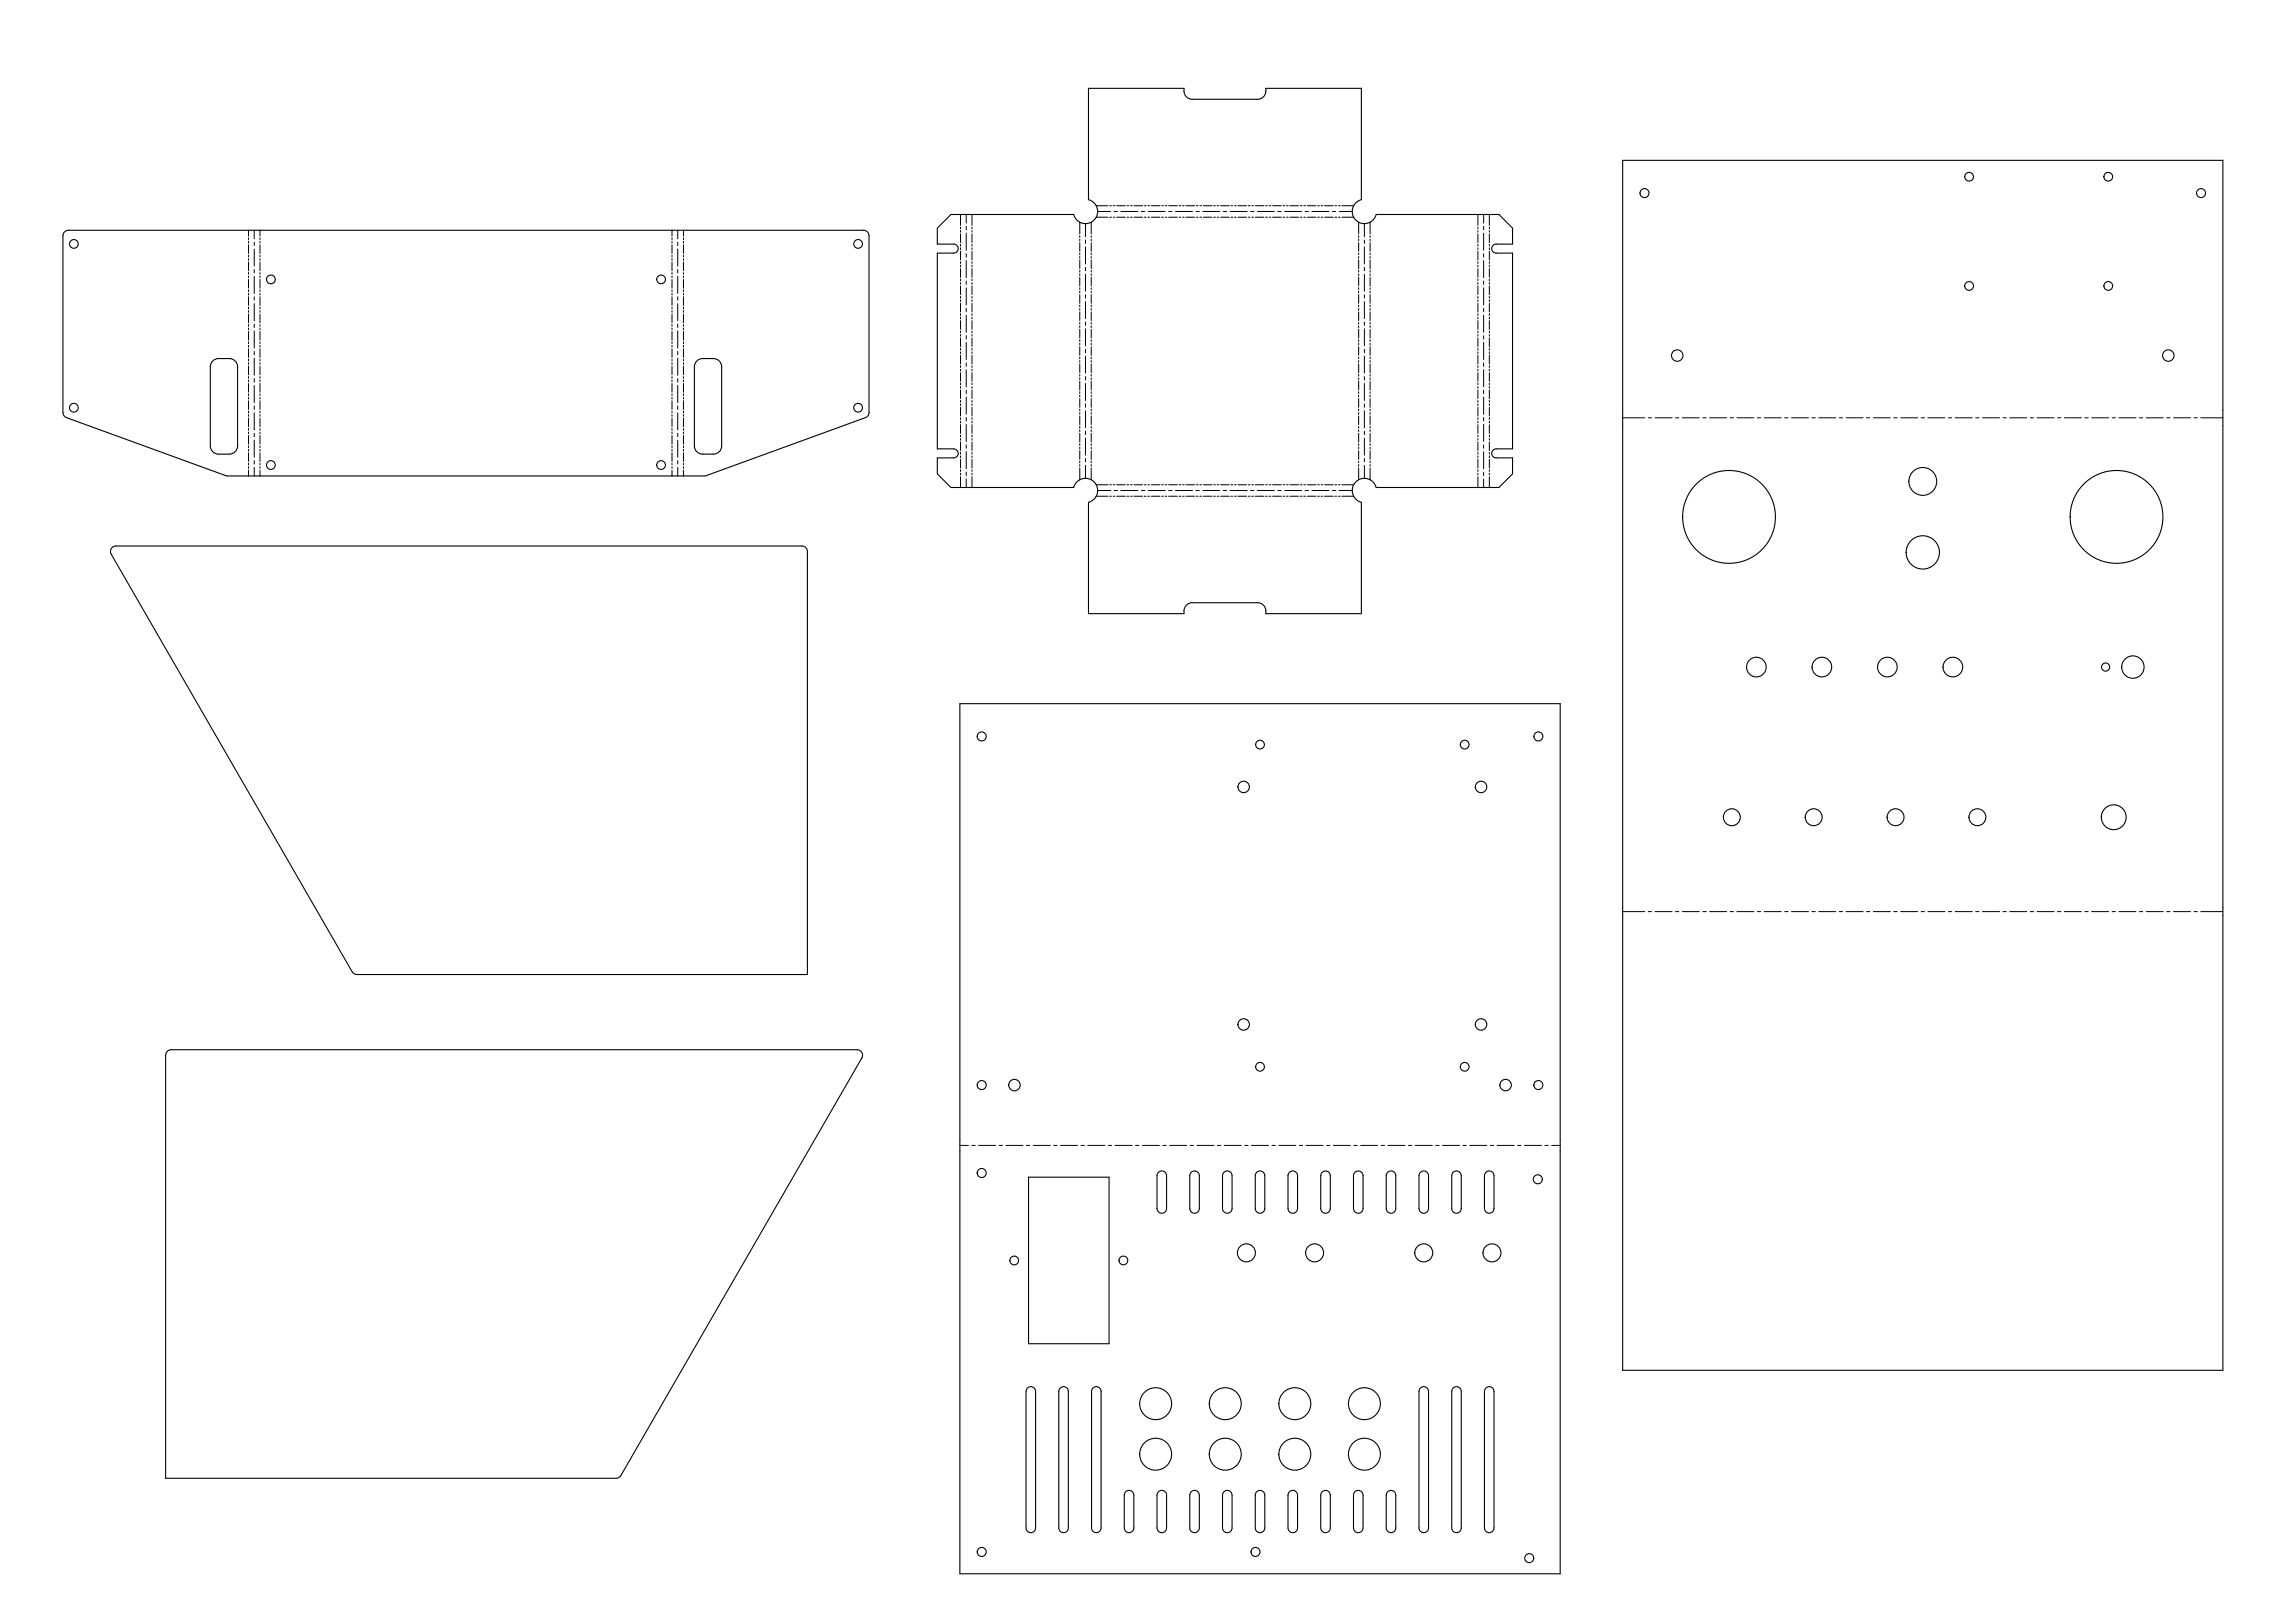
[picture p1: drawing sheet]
<svg xmlns="http://www.w3.org/2000/svg" width="841mm" height="594mm" viewBox="0 0 841 594" stroke-linecap="round" stroke-linejoin="round" font-family="sans-serif">
<g fill="none" stroke="#000" stroke-width=".4">
<path d="M594.6 58.7h220v443.2h-220zM348.5 78.6h45a4.5 4.5 0 0 0 7.4 2 4.5 4.5 0 0 0-2-7.5v-40.7h35a3.2 3.2 0 0 0 3 4h24a3.2 3.2 0 0 0 3-4h35v40.7a4.5 4.5 0 0 0-2.1 7.5 4.5 4.5 0 0 0 7.5-2h45l5 5v5.8h-6a1.65 1.65 0 0 0-1.7 1.7 1.65 1.65 0 0 0 1.7 1.6h6v71.7h-6a1.65 1.65 0 0 0-1.7 1.7 1.65 1.65 0 0 0 1.7 1.6h6v5.9l-5 5h-45a4.5 4.5 0 0 0-7.5-2.1 4.5 4.5 0 0 0 2.1 7.5v40.8h-35a3.2 3.2 0 0 0-3-4h-24a3.2 3.2 0 0 0-3 4h-35v-40.8a4.5 4.5 0 0 0 2-7.5 4.5 4.5 0 0 0-7.4 2.1h-45l-5-5v-5.9h6a1.65 1.65 0 0 0 1.6-1.6 1.65 1.65 0 0 0-1.6-1.7h-6v-71.7h6a1.65 1.65 0 0 0 1.6-1.6 1.65 1.65 0 0 0-1.6-1.7h-6v-5.8zM23.7 84.9l1.4-.6 291.9 .1 1.2 .9 .3 1-.1 65.3-.5 .8-.8 .6-58.6 21.3h-175.4l-58.7-21.3-1.1-1-.2-.9v-64.8zM78.2 132l1.9-.7h4a3 3 0 0 1 3 3v29a3 3 0 0 1-3 3h-4a3 3 0 0 1-3-3v-29a2.99 2.99 0 0 1 1.1-2.3zM255.6 132l1.9-.7h4a3 3 0 0 1 3 3v29a3 3 0 0 1-3 3h-4a3 3 0 0 1-3-3v-29a2.99 2.99 0 0 1 1.1-2.3zM41.1 200.6l1.4-.6h251.4l1 .3 .7 .7 .3 1v154.9h-165.1l-1.2-.3-88.8-153.6-.3-1zM351.8 257.7h219.9v318.7h-219.9zM61.3 385.1l1.4-.6h251.4a2 2 0 0 1 1.7 3l-88.8 153.6-1.2 .3h-165.1v-154.9zM376.9 431.2h29.5v61h-29.5zM424.5 429.4a1.75 1.75 0 0 1 1.9-.4 1.75 1.75 0 0 1 1.1 1.6v12a1.75 1.75 0 0 1-1.7 1.8 1.75 1.75 0 0 1-1.8-1.8v-12zM436.5 429.4a1.75 1.75 0 0 1 1.9-.4 1.75 1.75 0 0 1 1.1 1.6v12a1.75 1.75 0 0 1-1.7 1.8 1.75 1.75 0 0 1-1.8-1.8v-12zM448.5 429.4a1.75 1.75 0 0 1 1.9-.4 1.75 1.75 0 0 1 1.1 1.6v12a1.75 1.75 0 0 1-1.7 1.8 1.75 1.75 0 0 1-1.8-1.8v-12z"/>
<path d="M460.5 429.4a1.75 1.75 0 0 1 1.9-.4 1.75 1.75 0 0 1 1.1 1.6v12a1.75 1.75 0 0 1-1.7 1.8 1.75 1.75 0 0 1-1.8-1.8v-12zM472.5 429.4a1.75 1.75 0 0 1 1.9-.4 1.75 1.75 0 0 1 1.1 1.6v12a1.75 1.75 0 0 1-1.8 1.8 1.75 1.75 0 0 1-1.7-1.8v-12zM484.5 429.4a1.75 1.75 0 0 1 1.9-.4 1.75 1.75 0 0 1 1.1 1.6v12a1.75 1.75 0 0 1-1.8 1.8 1.75 1.75 0 0 1-1.7-1.8v-12zM496.5 429.4a1.75 1.75 0 0 1 1.9-.4 1.75 1.75 0 0 1 1.1 1.6v12a1.75 1.75 0 0 1-1.8 1.8 1.75 1.75 0 0 1-1.7-1.8v-12zM508.5 429.4a1.75 1.75 0 0 1 1.9-.4 1.75 1.75 0 0 1 1.1 1.6v12a1.75 1.75 0 0 1-1.8 1.8 1.75 1.75 0 0 1-1.7-1.8v-12zM520.5 429.4a1.75 1.75 0 0 1 1.9-.4 1.75 1.75 0 0 1 1.1 1.6v12a1.75 1.75 0 0 1-1.8 1.8 1.75 1.75 0 0 1-1.7-1.8v-12zM532.5 429.4a1.75 1.75 0 0 1 1.9-.4 1.75 1.75 0 0 1 1.1 1.6v12a1.75 1.75 0 0 1-1.8 1.8 1.75 1.75 0 0 1-1.7-1.8v-12zM544.5 429.4a1.75 1.75 0 0 1 1.9-.4 1.75 1.75 0 0 1 1.1 1.6v12a1.75 1.75 0 0 1-1.8 1.8 1.75 1.75 0 0 1-1.7-1.8v-12zM376.5 508.4a1.75 1.75 0 0 1 1.9-.4 1.75 1.75 0 0 1 1.1 1.6v50a1.75 1.75 0 0 1-1.7 1.8 1.75 1.75 0 0 1-1.8-1.8v-50zM388.5 508.4a1.75 1.75 0 0 1 1.9-.4 1.75 1.75 0 0 1 1.1 1.6v50a1.75 1.75 0 0 1-1.7 1.8 1.75 1.75 0 0 1-1.8-1.8v-50zM400.5 508.4a1.75 1.75 0 0 1 1.9-.4 1.75 1.75 0 0 1 1.1 1.6v50a1.75 1.75 0 0 1-1.7 1.8 1.75 1.75 0 0 1-1.8-1.8v-50zM520.5 508.4a1.75 1.75 0 0 1 1.9-.4 1.75 1.75 0 0 1 1.1 1.6v50a1.75 1.75 0 0 1-1.8 1.8 1.75 1.75 0 0 1-1.7-1.8v-50z"/>
<path d="M532.5 508.4a1.75 1.75 0 0 1 1.9-.4 1.75 1.75 0 0 1 1.1 1.6v50a1.75 1.75 0 0 1-1.8 1.8 1.75 1.75 0 0 1-1.7-1.8v-50zM544.5 508.4a1.75 1.75 0 0 1 1.9-.4 1.75 1.75 0 0 1 1.1 1.6v50a1.75 1.75 0 0 1-1.8 1.8 1.75 1.75 0 0 1-1.7-1.8v-50zM412.5 546.4a1.75 1.75 0 0 1 1.9-.4 1.75 1.75 0 0 1 1.1 1.6v12a1.75 1.75 0 0 1-1.7 1.8 1.75 1.75 0 0 1-1.8-1.8v-12zM424.5 546.4a1.75 1.75 0 0 1 1.9-.4 1.75 1.75 0 0 1 1.1 1.6v12a1.75 1.75 0 0 1-1.7 1.8 1.75 1.75 0 0 1-1.8-1.8v-12zM436.5 546.4a1.75 1.75 0 0 1 1.9-.4 1.75 1.75 0 0 1 1.1 1.6v12a1.75 1.75 0 0 1-1.7 1.8 1.75 1.75 0 0 1-1.8-1.8v-12zM448.5 546.4a1.75 1.75 0 0 1 1.9-.4 1.75 1.75 0 0 1 1.1 1.6v12a1.75 1.75 0 0 1-1.7 1.8 1.75 1.75 0 0 1-1.8-1.8v-12zM460.5 546.4a1.75 1.75 0 0 1 1.9-.4 1.75 1.75 0 0 1 1.1 1.6v12a1.75 1.75 0 0 1-1.7 1.8 1.75 1.75 0 0 1-1.8-1.8v-12zM472.5 546.4a1.75 1.75 0 0 1 1.9-.4 1.75 1.75 0 0 1 1.1 1.6v12a1.75 1.75 0 0 1-1.8 1.8 1.75 1.75 0 0 1-1.7-1.8v-12zM484.5 546.4a1.75 1.75 0 0 1 1.9-.4 1.75 1.75 0 0 1 1.1 1.6v12a1.75 1.75 0 0 1-1.8 1.8 1.75 1.75 0 0 1-1.7-1.8v-12zM496.5 546.4a1.75 1.75 0 0 1 1.9-.4 1.75 1.75 0 0 1 1.1 1.6v12a1.75 1.75 0 0 1-1.8 1.8 1.75 1.75 0 0 1-1.7-1.8v-12zM508.5 546.4a1.75 1.75 0 0 1 1.9-.4 1.75 1.75 0 0 1 1.1 1.6v12a1.75 1.75 0 0 1-1.8 1.8 1.75 1.75 0 0 1-1.7-1.8v-12z"/>
<circle cx="602.6" cy="70.7" r="1.65"/>
<circle cx="721.6" cy="64.7" r="1.6"/>
<circle cx="772.6" cy="64.7" r="1.6"/>
<circle cx="806.6" cy="70.7" r="1.65"/>
<circle cx="27.1" cy="89.3" r="1.6"/>
<circle cx="314.5" cy="89.3" r="1.6"/>
<circle cx="99.3" cy="102.3" r="1.6"/>
<circle cx="242.3" cy="102.3" r="1.6"/>
<circle cx="721.6" cy="104.7" r="1.6"/>
<circle cx="772.6" cy="104.7" r="1.6"/>
<circle cx="614.6" cy="130.2" r="2.1"/>
<circle cx="794.6" cy="130.2" r="2.1"/>
<circle cx="27.1" cy="149.3" r="1.6"/>
<circle cx="314.5" cy="149.3" r="1.6"/>
<circle cx="99.3" cy="170.3" r="1.6"/>
<circle cx="242.3" cy="170.3" r="1.6"/>
<circle cx="704.6" cy="176.3" r="5.1"/>
<circle cx="633.6" cy="189.3" r="17"/>
<circle cx="775.6" cy="189.3" r="17"/>
<circle cx="704.6" cy="202.3" r="6.1"/>
<circle cx="643.6" cy="244.3" r="3.6"/>
<circle cx="667.6" cy="244.3" r="3.6"/>
<circle cx="691.6" cy="244.3" r="3.6"/>
<circle cx="715.6" cy="244.3" r="3.6"/>
<circle cx="771.6" cy="244.3" r="1.5"/>
<circle cx="781.6" cy="244.3" r="4.1"/>
<circle cx="359.8" cy="269.7" r="1.65"/>
<circle cx="461.8" cy="272.7" r="1.6"/>
<circle cx="536.7" cy="272.7" r="1.6"/>
<circle cx="563.7" cy="269.7" r="1.65"/>
<circle cx="455.8" cy="288.2" r="2.1"/>
<circle cx="542.7" cy="288.2" r="2.1"/>
<circle cx="634.6" cy="299.3" r="3.1"/>
<circle cx="664.6" cy="299.3" r="3.1"/>
<circle cx="694.6" cy="299.3" r="3.1"/>
<circle cx="724.6" cy="299.3" r="3.1"/>
<circle cx="774.6" cy="299.3" r="4.6"/>
<circle cx="455.8" cy="375.2" r="2.1"/>
<circle cx="542.7" cy="375.2" r="2.1"/>
<circle cx="359.8" cy="397.4" r="1.65"/>
<circle cx="371.8" cy="397.4" r="2.1"/>
<circle cx="461.8" cy="390.7" r="1.6"/>
<circle cx="536.7" cy="390.7" r="1.6"/>
<circle cx="551.7" cy="397.4" r="2.1"/>
<circle cx="563.7" cy="397.4" r="1.65"/>
<circle cx="359.8" cy="429.6" r="1.65"/>
<circle cx="563.5" cy="431.9" r="1.65"/>
<circle cx="456.8" cy="458.9" r="3.3"/>
<circle cx="481.7" cy="458.9" r="3.3"/>
<circle cx="521.7" cy="458.9" r="3.3"/>
<circle cx="546.7" cy="458.9" r="3.3"/>
<circle cx="371.7" cy="461.7" r="1.6"/>
<circle cx="411.7" cy="461.7" r="1.6"/>
<circle cx="423.5" cy="514.1" r="5.9"/>
<circle cx="449" cy="514.1" r="5.9"/>
<circle cx="474.5" cy="514.1" r="5.9"/>
<circle cx="500" cy="514.1" r="5.9"/>
<circle cx="423.5" cy="532.6" r="5.9"/>
<circle cx="449" cy="532.6" r="5.9"/>
<circle cx="474.5" cy="532.6" r="5.9"/>
<circle cx="500" cy="532.6" r="5.9"/>
<circle cx="359.8" cy="568.4" r="1.65"/>
<circle cx="460.1" cy="568.4" r="1.65"/>
<circle cx="560.4" cy="570.7" r="1.65"/>
</g>
<g fill="none" stroke="#000" stroke-width=".37">
<path d="M402.2 77.5h4.8M408.3 77.5h1.2M410.8 77.5h6.2M418.3 77.5h1.2M420.8 77.5h6.2M428.3 77.5h1.2M430.8 77.5h6.2M438.3 77.5h1.2M440.8 77.5h6.2M448.3 77.5h1.2M450.8 77.5h6.2M458.3 77.5h1.2"/>
<path d="M460.8 77.5h6.2M468.3 77.5h1.2M470.8 77.5h6.2M478.3 77.5h1.2M480.8 77.5h6.2M488.3 77.5h1.2M490.8 77.5h4.7M93.2 84.3v3.2M93.2 88.7v1.3M93.2 91.2v6.3M93.2 98.7v1.3M248.4 84.3v3.2"/>
<path d="M248.4 88.7v1.3M248.4 91.2v6.3M248.4 98.7v1.3M397.8 81.9v4.8M397.8 87.9v1.3M397.8 90.4v6.3M397.8 97.9v1.3M500 81.9v4.8M500 87.9v1.3M500 90.4v6.3M500 97.9v1.3M93.2 101.2v6.3"/>
<path d="M93.2 108.7v1.3M93.2 111.2v6.3M93.2 118.7v1.3M248.4 101.2v6.3M248.4 108.7v1.3M248.4 111.2v6.3M248.4 118.7v1.3M397.8 100.4v6.3M397.8 107.9v1.3M397.8 110.4v6.3M397.8 117.9v1.3M500 100.4v6.3"/>
<path d="M500 107.9v1.3M500 110.4v6.3M500 117.9v1.3M93.2 121.2v6.3M93.2 128.7v1.3M93.2 131.2v6.3M93.2 138.7v1.3M248.4 121.2v6.3M248.4 128.7v1.3M248.4 131.2v6.3M248.4 138.7v1.3M397.8 120.4v6.3"/>
<path d="M397.8 127.9v1.3M397.8 130.4v6.3M397.8 137.9v1.3M500 120.4v6.3M500 127.9v1.3M500 130.4v6.3M500 137.9v1.3M93.2 141.2v6.3M93.2 148.7v1.3M93.2 151.2v6.3M93.2 158.7v1.3M248.4 141.2v6.3"/>
<path d="M248.4 148.7v1.3M248.4 151.2v6.3M248.4 158.7v1.3M397.8 140.4v6.3M397.8 147.9v1.3M397.8 150.4v6.3M397.8 157.9v1.3M500 140.4v6.3M500 147.9v1.3M500 150.4v6.3M500 157.9v1.3M594.6 153h8.1"/>
<path d="M604 153h1.2M606.5 153h6.2M614 153h1.2M616.5 153h6.2M624 153h1.2M626.5 153h6.2M634 153h1.2M636.5 153h6.2M644 153h1.2M646.5 153h6.2M654 153h1.2M656.5 153h6.2"/>
<path d="M664 153h1.2M666.5 153h6.2M674 153h1.2M676.5 153h6.2M684 153h1.2M686.5 153h6.2M694 153h1.2M696.5 153h6.2M704 153h1.2M706.5 153h6.2M714 153h1.2M716.5 153h6.2"/>
<path d="M724 153h1.2M726.5 153h6.2M734 153h1.2M736.5 153h6.2M744 153h1.2M746.5 153h6.2M754 153h1.2M756.5 153h6.2M764 153h1.2M766.5 153h6.2M774 153h1.2M776.5 153h6.2"/>
<path d="M784 153h1.2M786.5 153h6.2M794 153h1.2M796.5 153h6.2M804 153h1.2M806.5 153h8.1M93.2 161.2v6.3M93.2 168.7v1.3M93.2 171.2v3.1M248.4 161.2v6.3M248.4 168.7v1.3M248.4 171.2v3.1"/>
<path d="M397.8 160.4v6.3M397.8 167.9v1.3M397.8 170.4v4.8M402.2 179.7h4.8M408.3 179.7h1.2M410.8 179.7h6.2M418.3 179.7h1.2M420.8 179.7h6.2M428.3 179.7h1.2M430.8 179.7h6.2M438.3 179.7h1.2M440.8 179.7h6.2"/>
<path d="M448.3 179.7h1.2M450.8 179.7h6.2M458.3 179.7h1.2M460.8 179.7h6.2M468.3 179.7h1.2M470.8 179.7h6.2M478.3 179.7h1.2M480.8 179.7h6.2M488.3 179.7h1.2M490.8 179.7h4.7M500 160.4v6.3M500 167.9v1.3"/>
<path d="M500 170.4v4.8M594.6 333.9h8.1M604 333.9h1.2M606.5 333.9h6.2M614 333.9h1.2M616.5 333.9h6.2M624 333.9h1.2M626.5 333.9h6.2M634 333.9h1.2M636.5 333.9h6.2M644 333.9h1.2M646.5 333.9h6.2"/>
<path d="M654 333.9h1.2M656.5 333.9h6.2M664 333.9h1.2M666.5 333.9h6.2M674 333.9h1.2M676.5 333.9h6.2M684 333.9h1.2M686.5 333.9h6.2M694 333.9h1.2M696.5 333.9h6.2M704 333.9h1.2M706.5 333.9h6.2"/>
<path d="M714 333.9h1.2M716.5 333.9h6.2M724 333.9h1.2M726.5 333.9h6.2M734 333.9h1.2M736.5 333.9h6.2M744 333.9h1.2M746.5 333.9h6.2M754 333.9h1.2M756.5 333.9h6.2M764 333.9h1.2M766.5 333.9h6.2"/>
<path d="M774 333.9h1.2M776.5 333.9h6.2M784 333.9h1.2M786.5 333.9h6.2M794 333.9h1.2M796.5 333.9h6.2M804 333.9h1.2M806.5 333.9h8.1M351.8 419.5h3.1M356.1 419.5h1.3M358.6 419.5h6.3M366.1 419.5h1.3"/>
<path d="M368.6 419.5h6.3M376.1 419.5h1.3M378.6 419.5h6.3M386.1 419.5h1.3M388.6 419.5h6.3M396.1 419.5h1.3M398.6 419.5h6.3M406.1 419.5h1.3M408.6 419.5h6.3M416.1 419.5h1.3M418.6 419.5h6.3M426.1 419.5h1.3"/>
<path d="M428.6 419.5h6.3M436.1 419.5h1.3M438.6 419.5h6.3M446.1 419.5h1.3M448.6 419.5h6.3M456.1 419.5h1.3M458.6 419.5h6.3M466.1 419.5h1.3M468.6 419.5h6.3M476.1 419.5h1.3M478.6 419.5h6.3M486.1 419.5h1.3"/>
<path d="M488.6 419.5h6.3M496.1 419.5h1.3M498.6 419.5h6.3M506.1 419.5h1.3M508.6 419.5h6.3M516.1 419.5h1.3M518.6 419.5h6.3M526.1 419.5h1.3M528.6 419.5h6.3M536.1 419.5h1.3M538.6 419.5h6.3M546.1 419.5h1.3"/>
<path d="M548.6 419.5h6.3M556.1 419.5h1.3M558.6 419.5h6.3M566.1 419.5h1.3M568.6 419.5h3.1"/>
</g>
<g fill="none" stroke="#000" stroke-width=".37">
<path d="M354.1 78.6v3.1M543.7 78.6v3.1M354.1 82.9v1.3M354.1 85.4v6.3M354.1 92.9v1.3M354.1 95.4v6.3M543.7 82.9v1.3M543.7 85.4v6.3M543.7 92.9v1.3M543.7 95.4v6.3M354.1 102.9v1.3M354.1 105.4v6.3"/>
<path d="M354.1 112.9v1.3M354.1 115.4v6.3M543.7 102.9v1.3M543.7 105.4v6.3M543.7 112.9v1.3M543.7 115.4v6.3M354.1 122.9v1.3M354.1 125.4v6.3M354.1 132.9v1.3M354.1 135.4v6.3M543.7 122.9v1.3M543.7 125.4v6.3"/>
<path d="M543.7 132.9v1.3M543.7 135.4v6.3M354.1 142.9v1.3M354.1 145.4v6.3M354.1 152.9v1.3M354.1 155.4v6.3M543.7 142.9v1.3M543.7 145.4v6.3M543.7 152.9v1.3M543.7 155.4v6.3M354.1 162.9v1.3M354.1 165.4v6.3"/>
<path d="M354.1 172.9v1.3M354.1 175.4v3.2M543.7 162.9v1.3M543.7 165.4v6.3M543.7 172.9v1.3M543.7 175.4v3.2"/>
</g>
<g fill="none" stroke="#000" stroke-width=".37">
<path d="M352 78.6v3.9M356.2 78.6v3.9M401.7 75.4h4.3M401.7 79.6h4.3M406.7 75.4h.6M406.7 79.6h.6M407.9 75.4h.7M407.9 79.6h.7M409.2 75.4h3.2M409.2 79.6h3.2M413 75.4h.6M413 79.6h.6"/>
<path d="M414.3 75.4h.6M414.3 79.6h.6M415.6 75.4h3.1M415.6 79.6h3.1M419.4 75.4h.6M419.4 79.6h.6M420.6 75.4h.7M420.6 79.6h.7M421.9 75.4h3.2M421.9 79.6h3.2M425.7 75.4h.6M425.7 79.6h.6"/>
<path d="M427 75.4h.6M427 79.6h.6M428.2 75.4h3.2M428.2 79.6h3.2M432.1 75.4h.6M432.1 79.6h.6M433.3 75.4h.7M433.3 79.6h.7M434.6 75.4h3.2M434.6 79.6h3.2M438.4 75.4h.6M438.4 79.6h.6"/>
<path d="M439.7 75.4h.6M439.7 79.6h.6M440.9 75.4h3.2M440.9 79.6h3.2M444.8 75.4h.6M444.8 79.6h.6M446 75.4h.7M446 79.6h.7M447.3 75.4h3.2M447.3 79.6h3.2M451.1 75.4h.6M451.1 79.6h.6"/>
<path d="M452.4 75.4h.6M452.4 79.6h.6M453.6 75.4h3.2M453.6 79.6h3.2M457.5 75.4h.6M457.5 79.6h.6M458.7 75.4h.7M458.7 79.6h.7M460 75.4h3.2M460 79.6h3.2M463.8 75.4h.6M463.8 79.6h.6"/>
<path d="M465.1 75.4h.6M465.1 79.6h.6M466.3 75.4h3.2M466.3 79.6h3.2M470.2 75.4h.6M470.2 79.6h.6M471.4 75.4h.7M471.4 79.6h.7M472.7 75.4h3.2M472.7 79.6h3.2M476.5 75.4h.6M476.5 79.6h.6"/>
<path d="M477.8 75.4h.6M477.8 79.6h.6M479 75.4h3.2M479 79.6h3.2M482.9 75.4h.6M482.9 79.6h.6M484.1 75.4h.7M484.1 79.6h.7M485.4 75.4h3.2M485.4 79.6h3.2M489.2 75.4h.6M489.2 79.6h.6"/>
<path d="M490.5 75.4h.6M490.5 79.6h.6M491.7 75.4h4.4M491.7 79.6h4.4M541.6 78.6v3.9M545.8 78.6v3.9M91.1 84.3v2.2M91.1 87.1v.6M91.1 88.4v.6M91.1 89.6v3.2M91.1 93.5v.6M91.1 94.7v.7"/>
<path d="M91.1 96v3.2M91.1 99.8v.6M95.3 84.3v2.2M95.3 87.1v.6M95.3 88.4v.6M95.3 89.6v3.2M95.3 93.5v.6M95.3 94.7v.7M95.3 96v3.2M95.3 99.8v.6M246.3 84.3v2.2M246.3 87.1v.6"/>
<path d="M246.3 88.4v.6M246.3 89.6v3.2M246.3 93.5v.6M246.3 94.7v.7M246.3 96v3.2M246.3 99.8v.6M250.5 84.3v2.2M250.5 87.1v.6M250.5 88.4v.6M250.5 89.6v3.2M250.5 93.5v.6M250.5 94.7v.7"/>
<path d="M250.5 96v3.2M250.5 99.8v.6M352 83.2v.6M352 84.4v.7M352 85.7v3.2M352 89.5v.6M352 90.8v.6M352 92v3.2M352 95.9v.6M352 97.1v.7M352 98.4v3.2M356.2 83.2v.6"/>
<path d="M356.2 84.4v.7M356.2 85.7v3.2M356.2 89.5v.6M356.2 90.8v.6M356.2 92v3.2M356.2 95.9v.6M356.2 97.1v.7M356.2 98.4v3.2M395.7 81.4v4.3M395.7 86.3v.7M395.7 87.6v.6M395.7 88.9v3.1"/>
<path d="M395.7 92.7v.6M395.7 93.9v.7M395.7 95.2v3.2M395.7 99v.7M399.9 81.4v4.3M399.9 86.3v.7M399.9 87.6v.6M399.9 88.9v3.1M399.9 92.7v.6M399.9 93.9v.7M399.9 95.2v3.2M399.9 99v.7"/>
<path d="M497.9 81.4v4.3M497.9 86.3v.7M497.9 87.6v.6M497.9 88.9v3.1M497.9 92.7v.6M497.9 93.9v.7M497.9 95.2v3.2M497.9 99v.7M502.1 81.4v4.3M502.1 86.3v.7M502.1 87.6v.6M502.1 88.9v3.1"/>
<path d="M502.1 92.7v.6M502.1 93.9v.7M502.1 95.2v3.2M502.1 99v.7M541.6 83.2v.6M541.6 84.4v.7M541.6 85.7v3.2M541.6 89.5v.6M541.6 90.8v.6M541.6 92v3.2M541.6 95.9v.6M541.6 97.1v.7"/>
<path d="M541.6 98.4v3.2M545.8 83.2v.6M545.8 84.4v.7M545.8 85.7v3.2M545.8 89.5v.6M545.8 90.8v.6M545.8 92v3.2M545.8 95.9v.6M545.8 97.1v.7M545.8 98.4v3.2M91.1 101.1v.6M91.1 102.3v3.2"/>
<path d="M91.1 106.2v.6M91.1 107.4v.7M91.1 108.7v3.2M91.1 112.5v.6M91.1 113.8v.6M91.1 115v3.2M91.1 118.9v.6M95.3 101.1v.6M95.3 102.3v3.2M95.3 106.2v.6M95.3 107.4v.7M95.3 108.7v3.2"/>
<path d="M95.3 112.5v.6M95.3 113.8v.6M95.3 115v3.2M95.3 118.9v.6M246.3 101.1v.6M246.3 102.3v3.2M246.3 106.2v.6M246.3 107.4v.7M246.3 108.7v3.2M246.3 112.5v.6M246.3 113.8v.6M246.3 115v3.2"/>
<path d="M246.3 118.9v.6M250.5 101.1v.6M250.5 102.3v3.2M250.5 106.2v.6M250.5 107.4v.7M250.5 108.7v3.2M250.5 112.5v.6M250.5 113.8v.6M250.5 115v3.2M250.5 118.9v.6M352 102.2v.6M352 103.5v.6"/>
<path d="M352 104.7v3.2M352 108.6v.6M352 109.8v.7M352 111.1v3.2M352 114.9v.6M352 116.2v.6M352 117.4v3.2M356.2 102.2v.6M356.2 103.5v.6M356.2 104.7v3.2M356.2 108.6v.6M356.2 109.8v.7"/>
<path d="M356.2 111.1v3.2M356.2 114.9v.6M356.2 116.2v.6M356.2 117.4v3.2M395.7 100.3v.6M395.7 101.6v3.1M395.7 105.4v.6M395.7 106.6v.7M395.7 107.9v3.2M395.7 111.7v.7M395.7 113v.6M395.7 114.3v3.1"/>
<path d="M395.7 118.1v.6M395.7 119.3v.7M399.9 100.3v.6M399.9 101.6v3.1M399.9 105.4v.6M399.9 106.6v.7M399.9 107.9v3.2M399.9 111.7v.7M399.9 113v.6M399.9 114.3v3.1M399.9 118.1v.6M399.9 119.3v.7"/>
<path d="M497.9 100.3v.6M497.9 101.6v3.1M497.9 105.4v.6M497.9 106.6v.7M497.9 107.9v3.2M497.9 111.7v.7M497.9 113v.6M497.9 114.3v3.1M497.9 118.1v.6M497.9 119.3v.7M502.1 100.3v.6M502.1 101.6v3.1"/>
<path d="M502.1 105.4v.6M502.1 106.6v.7M502.1 107.9v3.2M502.1 111.7v.7M502.1 113v.6M502.1 114.3v3.1M502.1 118.1v.6M502.1 119.3v.7M541.6 102.2v.6M541.6 103.5v.6M541.6 104.7v3.2M541.6 108.6v.6"/>
<path d="M541.6 109.8v.7M541.6 111.1v3.2M541.6 114.9v.6M541.6 116.2v.6M541.6 117.4v3.2M545.8 102.2v.6M545.8 103.5v.6M545.8 104.7v3.2M545.8 108.6v.6M545.8 109.8v.7M545.8 111.1v3.2M545.8 114.9v.6"/>
<path d="M545.8 116.2v.6M545.8 117.4v3.2M91.1 120.1v.7M91.1 121.4v3.2M91.1 125.2v.6M91.1 126.5v.6M91.1 127.7v3.2M91.1 131.6v.6M91.1 132.8v.7M91.1 134.1v3.2M91.1 137.9v.6M91.1 139.2v.6"/>
<path d="M95.3 120.1v.7M95.3 121.4v3.2M95.3 125.2v.6M95.3 126.5v.6M95.3 127.7v3.2M95.3 131.6v.6M95.3 132.8v.7M95.3 134.1v3.2M95.3 137.9v.6M95.3 139.2v.6M246.3 120.1v.7M246.3 121.4v3.2"/>
<path d="M246.3 125.2v.6M246.3 126.5v.6M246.3 127.7v3.2M246.3 131.6v.6M246.3 132.8v.7M246.3 134.1v3.2M246.3 137.9v.6M246.3 139.2v.6M250.5 120.1v.7M250.5 121.4v3.2M250.5 125.2v.6M250.5 126.5v.6"/>
<path d="M250.5 127.7v3.2M250.5 131.6v.6M250.5 132.8v.7M250.5 134.1v3.2M250.5 137.9v.6M250.5 139.2v.6M352 121.3v.6M352 122.5v.7M352 123.8v3.2M352 127.6v.6M352 128.9v.6M352 130.1v3.2"/>
<path d="M352 134v.6M352 135.2v.7M352 136.5v3.2M356.2 121.3v.6M356.2 122.5v.7M356.2 123.8v3.2M356.2 127.6v.6M356.2 128.9v.6M356.2 130.1v3.2M356.2 134v.6M356.2 135.2v.7M356.2 136.5v3.2"/>
<path d="M395.7 120.6v3.2M395.7 124.4v.7M395.7 125.7v.6M395.7 127v3.1M395.7 130.8v.6M395.7 132v.7M395.7 133.3v3.2M395.7 137.1v.7M395.7 138.4v.6M395.7 139.7v3.1M399.9 120.6v3.2M399.9 124.4v.7"/>
<path d="M399.9 125.7v.6M399.9 127v3.1M399.9 130.8v.6M399.9 132v.7M399.9 133.3v3.2M399.9 137.1v.7M399.9 138.4v.6M399.9 139.7v3.1M497.9 120.6v3.2M497.9 124.4v.7M497.9 125.7v.6M497.9 127v3.1"/>
<path d="M497.9 130.8v.6M497.9 132v.7M497.9 133.3v3.2M497.9 137.1v.7M497.9 138.4v.6M497.9 139.7v3.1M502.1 120.6v3.2M502.1 124.4v.7M502.1 125.7v.6M502.1 127v3.1M502.1 130.8v.6M502.1 132v.7"/>
<path d="M502.1 133.3v3.2M502.1 137.1v.7M502.1 138.4v.6M502.1 139.7v3.1M541.6 121.3v.6M541.6 122.5v.7M541.6 123.8v3.2M541.6 127.6v.6M541.6 128.9v.6M541.6 130.1v3.2M541.6 134v.6M541.6 135.2v.7"/>
<path d="M541.6 136.5v3.2M545.8 121.3v.6M545.8 122.5v.7M545.8 123.8v3.2M545.8 127.6v.6M545.8 128.9v.6M545.8 130.1v3.2M545.8 134v.6M545.8 135.2v.7M545.8 136.5v3.2M91.1 140.4v3.2M91.1 144.3v.6"/>
<path d="M91.1 145.5v.7M91.1 146.8v3.2M91.1 150.6v.6M91.1 151.9v.6M91.1 153.1v3.2M91.1 157v.6M91.1 158.2v.7M91.1 159.5v3.2M95.3 140.4v3.2M95.3 144.3v.6M95.3 145.5v.7M95.3 146.8v3.2"/>
<path d="M95.3 150.6v.6M95.3 151.9v.6M95.3 153.1v3.2M95.3 157v.6M95.3 158.2v.7M95.3 159.5v3.2M246.3 140.4v3.2M246.3 144.3v.6M246.3 145.5v.7M246.3 146.8v3.2M246.3 150.6v.6M246.3 151.9v.6"/>
<path d="M246.3 153.1v3.2M246.3 157v.6M246.3 158.2v.7M246.3 159.5v3.2M250.5 140.4v3.2M250.5 144.3v.6M250.5 145.5v.7M250.5 146.8v3.2M250.5 150.6v.6M250.5 151.9v.6M250.5 153.1v3.2M250.5 157v.6"/>
<path d="M250.5 158.2v.7M250.5 159.5v3.2M352 140.3v.6M352 141.6v.6M352 142.8v3.2M352 146.7v.6M352 147.9v.7M352 149.2v3.2M352 153v.6M352 154.3v.6M352 155.5v3.2M352 159.4v.6"/>
<path d="M356.2 140.3v.6M356.2 141.6v.6M356.2 142.8v3.2M356.2 146.7v.6M356.2 147.9v.7M356.2 149.2v3.2M356.2 153v.6M356.2 154.3v.6M356.2 155.5v3.2M356.2 159.4v.6M395.7 143.5v.6M395.7 144.7v.7"/>
<path d="M395.7 146v3.2M395.7 149.8v.7M395.7 151.1v.6M395.7 152.4v3.1M395.7 156.2v.6M395.7 157.4v.7M395.7 158.7v3.2M399.9 143.5v.6M399.9 144.7v.7M399.9 146v3.2M399.9 149.8v.7M399.9 151.1v.6"/>
<path d="M399.9 152.4v3.1M399.9 156.2v.6M399.9 157.4v.7M399.9 158.7v3.2M497.9 143.5v.6M497.9 144.7v.7M497.9 146v3.2M497.9 149.8v.7M497.9 151.1v.6M497.9 152.4v3.1M497.9 156.2v.6M497.9 157.4v.7"/>
<path d="M497.9 158.7v3.2M502.1 143.5v.6M502.1 144.7v.7M502.1 146v3.2M502.1 149.8v.7M502.1 151.1v.6M502.1 152.4v3.1M502.1 156.2v.6M502.1 157.4v.7M502.1 158.7v3.2M541.6 140.3v.6M541.6 141.6v.6"/>
<path d="M541.6 142.8v3.2M541.6 146.7v.6M541.6 147.9v.7M541.6 149.2v3.2M541.6 153v.6M541.6 154.3v.6M541.6 155.5v3.2M541.6 159.4v.6M545.8 140.3v.6M545.8 141.6v.6M545.8 142.8v3.2M545.8 146.7v.6"/>
<path d="M545.8 147.9v.7M545.8 149.2v3.2M545.8 153v.6M545.8 154.3v.6M545.8 155.5v3.2M545.8 159.4v.6M91.1 163.3v.6M91.1 164.6v.6M91.1 165.8v3.2M91.1 169.7v.6M91.1 170.9v.7M91.1 172.2v2.1"/>
<path d="M95.3 163.3v.6M95.3 164.6v.6M95.3 165.8v3.2M95.3 169.7v.6M95.3 170.9v.7M95.3 172.2v2.1M246.3 163.3v.6M246.3 164.6v.6M246.3 165.8v3.2M246.3 169.7v.6M246.3 170.9v.7M246.3 172.2v2.1"/>
<path d="M250.5 163.3v.6M250.5 164.6v.6M250.5 165.8v3.2M250.5 169.7v.6M250.5 170.9v.7M250.5 172.2v2.1M352 160.6v.7M352 161.9v3.2M352 165.7v.6M352 167v.6M352 168.2v3.2M352 172.1v.6"/>
<path d="M352 173.3v.7M352 174.6v4M356.2 160.6v.7M356.2 161.9v3.2M356.2 165.7v.6M356.2 167v.6M356.2 168.2v3.2M356.2 172.1v.6M356.2 173.3v.7M356.2 174.6v4M395.7 162.5v.7M395.7 163.8v.6"/>
<path d="M395.7 165.1v3.1M395.7 168.9v.6M395.7 170.1v.7M395.7 171.4v4.3M399.9 162.5v.7M399.9 163.8v.6M399.9 165.1v3.1M399.9 168.9v.6M399.9 170.1v.7M399.9 171.4v4.3M401.7 177.6h4.3M406.7 177.6h.6"/>
<path d="M407.9 177.6h.7M409.2 177.6h3.2M413 177.6h.6M414.3 177.6h.6M415.6 177.6h3.1M419.4 177.6h.6M420.6 177.6h.7M421.9 177.6h3.2M425.7 177.6h.6M427 177.6h.6M428.2 177.6h3.2M432.1 177.6h.6"/>
<path d="M433.3 177.6h.7M434.6 177.6h3.2M438.4 177.6h.6M439.7 177.6h.6M440.9 177.6h3.2M444.8 177.6h.6M446 177.6h.7M447.3 177.6h3.2M451.1 177.6h.6M452.4 177.6h.6M453.6 177.6h3.2M457.5 177.6h.6"/>
<path d="M458.7 177.6h.7M460 177.6h3.2M463.8 177.6h.6M465.1 177.6h.6M466.3 177.6h3.2M470.2 177.6h.6M471.4 177.6h.7M472.7 177.6h3.2M476.5 177.6h.6M477.8 177.6h.6M479 177.6h3.2M482.9 177.6h.6"/>
<path d="M484.1 177.6h.7M485.4 177.6h3.2M489.2 177.6h.6M490.5 177.6h.6M491.7 177.6h4.4M497.9 162.5v.7M497.9 163.8v.6M497.9 165.1v3.1M497.9 168.9v.6M497.9 170.1v.7M497.9 171.4v4.3M502.1 162.5v.7"/>
<path d="M502.1 163.8v.6M502.1 165.1v3.1M502.1 168.9v.6M502.1 170.1v.7M502.1 171.4v4.3M541.6 160.6v.7M541.6 161.9v3.2M541.6 165.7v.6M541.6 167v.6M541.6 168.2v3.2M541.6 172.1v.6M541.6 173.3v.7"/>
<path d="M541.6 174.6v4M545.8 160.6v.7M545.8 161.9v3.2M545.8 165.7v.6M545.8 167v.6M545.8 168.2v3.2M545.8 172.1v.6M545.8 173.3v.7M545.8 174.6v4M401.7 181.8h4.3M406.7 181.8h.6M407.9 181.8h.7"/>
<path d="M409.2 181.8h3.2M413 181.8h.6M414.3 181.8h.6M415.6 181.8h3.1M419.4 181.8h.6M420.6 181.8h.7M421.9 181.8h3.2M425.7 181.8h.6M427 181.8h.6M428.2 181.8h3.2M432.1 181.8h.6M433.3 181.8h.7"/>
<path d="M434.6 181.8h3.2M438.4 181.8h.6M439.7 181.8h.6M440.9 181.8h3.2M444.8 181.8h.6M446 181.8h.7M447.3 181.8h3.2M451.1 181.8h.6M452.4 181.8h.6M453.6 181.8h3.2M457.5 181.8h.6M458.7 181.8h.7"/>
<path d="M460 181.8h3.2M463.8 181.8h.6M465.1 181.8h.6M466.3 181.8h3.2M470.2 181.8h.6M471.4 181.8h.7M472.7 181.8h3.2M476.5 181.8h.6M477.8 181.8h.6M479 181.8h3.2M482.9 181.8h.6M484.1 181.8h.7"/>
<path d="M485.4 181.8h3.2M489.2 181.8h.6M490.5 181.8h.6M491.7 181.8h4.4"/>
</g>
</svg>
